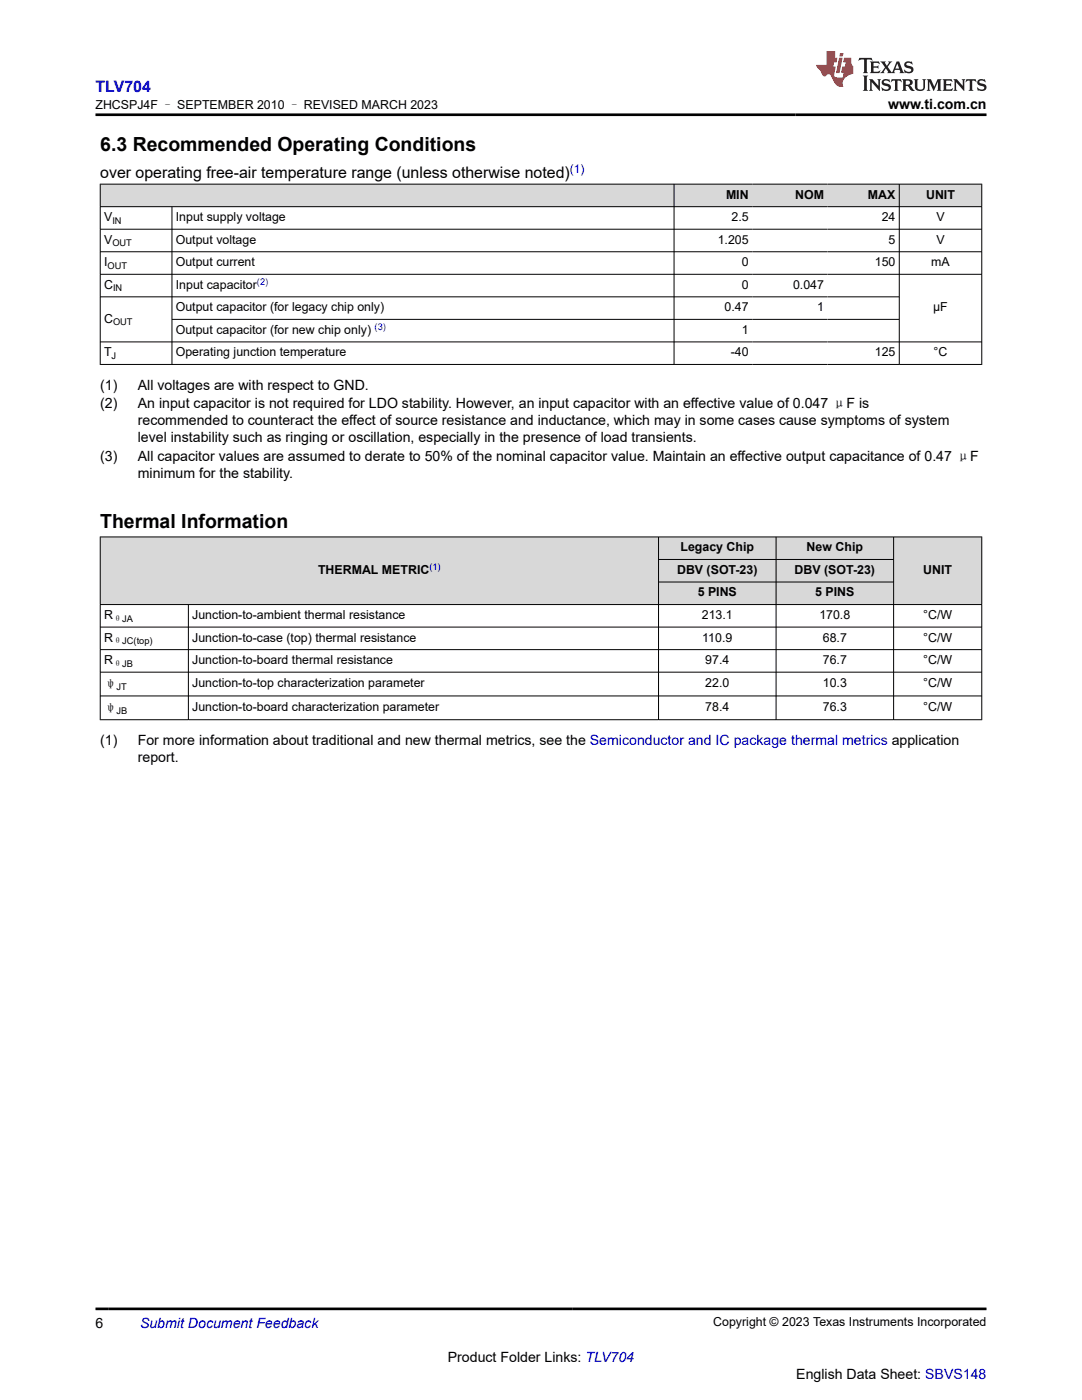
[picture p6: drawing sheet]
<svg xmlns="http://www.w3.org/2000/svg" width="216mm" height="279mm" viewBox="0 0 216 279" stroke-linecap="round" stroke-linejoin="round" font-family="sans-serif">
<defs><g id="words">
<g font-size="3.9">
<text x="20" y="30.1">6.3 Recommended Operating Conditions</text>
<text x="20" y="105.4">Thermal Information</text>
</g>
<text font-size="3.2" fill="#00f" x="19" y="18.3">TLV704</text>
<text font-size="3.2" x="20" y="35.6">over operating free-air temperature range (unless otherwise noted)</text>
<g font-size="2.8">
<text x="177.2" y="21.7">www.ti.com.cn</text>
<text x="20" y="77.8">(1)</text>
<text x="27.5" y="77.8">All voltages are with respect to GND.</text>
<text x="20" y="81.5">(2)</text>
<text x="27.5" y="81.5">An input capacitor is not required for LDO stability. However, an input capacitor with an effective value of 0.047 μF is</text>
<text x="27.5" y="84.9">recommended to counteract the effect of source resistance and inductance, which may in some cases cause symptoms of system</text>
<text x="27.5" y="88.2">level instability such as ringing or oscillation, especially in the presence of load transients.</text>
<text x="20" y="91.9">(3)</text>
<text x="27.5" y="91.9">All capacitor values are assumed to derate to 50% of the nominal capacitor value. Maintain an effective output capacitance of 0.47 μF</text>
<text x="27.5" y="95.3">minimum for the stability.</text>
<text x="20" y="148.7">(1)</text>
<text x="27.5" y="148.7">For more information about traditional and new thermal metrics, see the Semiconductor and IC package thermal metrics application</text>
<text x="27.5" y="152.1">report.</text>
<text x="19" y="265">6</text>
<text x="89.4" y="271.9">Product Folder Links: TLV704</text>
<text x="158.9" y="275.3">English Data Sheet: SBVS148</text>
</g>
<text font-size="2.8" fill="#00f" x="27.9" y="265">Submit Document Feedback</text>
<g font-size="2.5">
<text x="19.1" y="21.8">ZHCSPJ4F – SEPTEMBER 2010 – REVISED MARCH 2023</text>
<text x="144.9" y="39.6">MIN</text>
<text x="158.7" y="39.6">NOM</text>
<text x="173.2" y="39.6">MAX</text>
<text x="184.8" y="39.6">UNIT</text>
<text x="20.8" y="44.1">V</text>
<text x="35.1" y="44.1">Input supply voltage</text>
<text x="146" y="44.1">2.5</text>
<text x="175.9" y="44.1">24</text>
<text x="186.8" y="44.1">V</text>
<text x="20.8" y="48.6">V</text>
<text x="20.8" y="53.1">I</text>
<text x="35.1" y="48.6">Output voltage</text>
<text x="35.1" y="53.1">Output current</text>
<text x="143.2" y="48.6">1.205</text>
<text x="148" y="53.1">0</text>
<text x="174.6" y="53.1">150</text>
<text x="177.3" y="48.6">5</text>
<text x="185.8" y="53.1">mA</text>
<text x="186.8" y="48.6">V</text>
<text x="20.8" y="57.6">C</text>
<text x="35.1" y="57.6">Input capacitor</text>
<text x="148" y="57.6">0</text>
<text x="158.2" y="57.6">0.047</text>
<text x="20.8" y="64.4">C</text>
<text x="35.1" y="62.1">Output capacitor (for legacy chip only)</text>
<text x="144.6" y="62.1">0.47</text>
<text x="163.1" y="62.1">1</text>
<text x="186.2" y="62.1">µF</text>
<text x="20.8" y="71.1">T</text>
<text x="35.1" y="66.6">Output capacitor (for new chip only)</text>
<text x="35.1" y="71.1">Operating junction temperature</text>
<text x="145.8" y="71.1">-40</text>
<text x="148" y="66.6">1</text>
<text x="174.6" y="71.1">125</text>
<text x="186.3" y="71.1">°C</text>
<text x="135.8" y="110">Legacy Chip</text>
<text x="161" y="110">New Chip</text>
<text x="63.5" y="114.5">THERMAL METRIC</text>
<text x="135.1" y="114.5">DBV (SOT-23)</text>
<text x="139.2" y="119">5 PINS</text>
<text x="158.6" y="114.5">DBV (SOT-23)</text>
<text x="162.7" y="119">5 PINS</text>
<text x="184.2" y="114.5">UNIT</text>
<text x="20.8" y="123.5">R</text>
<text x="38.4" y="123.5">Junction-to-ambient thermal resistance</text>
<text x="140" y="123.5">213.1</text>
<text x="163.5" y="123.5">170.8</text>
<text x="184.2" y="123.5">°C/W</text>
<text x="20.8" y="128">R</text>
<text x="38.4" y="128">Junction-to-case (top) thermal resistance</text>
<text x="140.1" y="128">110.9</text>
<text x="164.2" y="128">68.7</text>
<text x="184.2" y="128">°C/W</text>
<text x="20.8" y="132.5">R</text>
<text x="20.8" y="137.3">ψ</text>
<text x="38.4" y="132.5">Junction-to-board thermal resistance</text>
<text x="38.4" y="137.2">Junction-to-top characterization parameter</text>
<text x="140.7" y="132.5">97.4</text>
<text x="140.7" y="137.2">22.0</text>
<text x="164.2" y="132.5">76.7</text>
<text x="164.2" y="137.2">10.3</text>
<text x="184.2" y="132.5">°C/W</text>
<text x="184.2" y="137.2">°C/W</text>
<text x="20.8" y="142">ψ</text>
<text x="38.4" y="141.9">Junction-to-board characterization parameter</text>
<text x="140.7" y="141.9">78.4</text>
<text x="164.2" y="141.9">76.3</text>
<text x="184.2" y="141.9">°C/W</text>
<text x="142.3" y="264.7">Copyright © 2023 Texas Instruments Incorporated</text>
</g>
<text font-size="2.4" fill="#00f" x="113.7" y="34.5">(1)</text>
<g font-size="1.9">
<text x="22.4" y="44.6">IN</text>
<text x="21.5" y="53.6">OUT</text>
<text x="22.4" y="49.1">OUT</text>
<text x="22.6" y="58.1">IN</text>
<text x="22.6" y="64.9">OUT</text>
<text x="22.3" y="71.6">J</text>
<text x="22.6" y="124">θJA</text>
<text x="22.6" y="128.5">θJC(top)</text>
<text x="22.6" y="133">θJB</text>
<text x="23.2" y="137.8">JT</text>
<text x="23.2" y="142.5">JB</text>
</g>
<g font-size="1.9" fill="#00f">
<text x="51.3" y="56.8">(2)</text>
<text x="74.7" y="65.8">(3)</text>
<text x="85.7" y="113.7">(1)</text>
</g>
</g></defs>
<g fill="#d8d8d8">
<path d="M20 36.8h175.9v4.4h-175.9z" fill-rule="evenodd"/>
<path d="M20.1 36.8h114.3v4.4h-114.3z" fill-rule="evenodd"/>
<path d="M134.6 36.8h15.5v4.4h-15.5z" fill-rule="evenodd"/>
<path d="M150.1 36.8h15v4.4h-15z" fill-rule="evenodd"/>
<path d="M165.1 36.8h14.3v4.4h-14.3z" fill-rule="evenodd"/>
<path d="M179.5 36.8h16.3v4.4h-16.3z" fill-rule="evenodd"/>
</g>
<g fill="none" stroke="#000" stroke-width=".2">
<path d="M19.9 36.8h176.1M20 36.7v36.1M134.5 36.7v36.1M179.4 36.7v36.1M195.9 36.7v36.1M19.9 41.2h176.1M19.9 45.7h176.1M19.9 50.2h176.1M19.9 54.7h176.1M19.9 59.2h159.6M34.3 41.2v31.6M19.9 68.2h176.1"/>
<path d="M19.9 72.7h176.1M34.3 63.7h145.2"/>
</g>
<g fill="#d8d8d8">
<path d="M20 107.2h175.9v4.5h-175.9z" fill-rule="evenodd"/>
<path d="M20.1 107.2h111.2v13.4h-111.2z" fill-rule="evenodd"/>
<path d="M131.5 107.2h23.3v4.4h-23.3z" fill-rule="evenodd"/>
<path d="M154.9 107.2h23.3v4.4h-23.3z" fill-rule="evenodd"/>
<path d="M178.4 107.2h17.4v13.4h-17.4z" fill-rule="evenodd"/>
<path d="M131.5 111.7h23.3v4.4h-23.3z" fill-rule="evenodd"/>
<path d="M154.9 111.7h23.3v4.4h-23.3z" fill-rule="evenodd"/>
<path d="M131.5 116.2h23.3v4.4h-23.3z" fill-rule="evenodd"/>
<path d="M154.9 116.2h23.3v4.4h-23.3z" fill-rule="evenodd"/>
</g>
<g fill="none" stroke="#000" stroke-width=".2">
<path d="M19.9 107.2h176.1M20 107.1v36.6M131.4 107.1v36.6M131.4 111.7h47M131.4 116.2h47M154.9 107.1v36.6M178.3 107.1v36.6M195.9 107.1v36.6M19.9 120.7h176.1M19.9 125.2h176.1M19.9 129.6h176.1M19.9 134.1h176.1"/>
<path d="M19.9 138.9h176.1M37.6 120.7v23M19.9 143.6h176.1"/>
</g>
<path d="M171.5 11.6l-.2 .5 .5-.2h.6v.1v2.2l-.2 .4h1l-.2-.4v-2.2v-.1h.5l.5 .2-.1-.5zM173.6 12.3l.2 .4v1.5l-.2 .4h1.9l.1-.6a1.08 1.08 0 0 1-1.3 .2v-.7h.6l.4 .2v-.7l-.4 .2h-.6v-.5l.2-.2a1 1 0 0 1 1 .3l-.1-.5zM175.7 12.3l.9 1.1-1 1.2h.9l-.2-.2 .5-.8 .4 .8-.2 .2h1.6l-.2-.2 .2-.5h.9l.1 .5-.1 .2h.9l-.2-.3-.8-2h-.5l-.9 2.2-.9-1.1 .9-1.1h-.8l.2 .2-.4 .6-.4-.6 .2-.2zM179 12.7l.4 1h-.7zM180.7 12.4a.65 .65 0 0 0-.2 .7 .65 .65 0 0 0 .6 .5l.6 .1 .1 .3a.79 .79 0 0 1-.7 .4 .79 .79 0 0 1-.7-.5l.1 .7 .2-.1a.93 .93 0 0 0 1.1 .1 .93 .93 0 0 0 .4-1 1.46 1.46 0 0 0-1.2-.6l-.1-.3a1.09 1.09 0 0 1 1.2 .2l-.2-.6-.1 .1-.5-.2zM172.2 15.1l.2 .4v2.2l-.2 .4h1l-.2-.4v-2.2l.2-.4zM173.4 15.8l.2 .4v1.5l-.2 .4h.8l-.3-.4 .1-1.3 1.6 1.8v-2l.2-.4h-.7l.1 .2 .1 1.1-1.2-1.3zM176.2 15.9a.65 .65 0 0 0-.2 .8 .65 .65 0 0 0 .6 .4l.6 .2 .1 .2a.79 .79 0 0 1-.7 .4 .79 .79 0 0 1-.7-.5l.1 .7 .2-.1a.93 .93 0 0 0 1.1 .1 .93 .93 0 0 0 .4-.9 1.46 1.46 0 0 0-1.2-.6l-.1-.4a1.09 1.09 0 0 1 1.2 .2l-.1-.6-.2 .1-.5-.1zM177.9 15.8l-.1 .6a.63 .63 0 0 1 .8-.3v1.6l-.3 .4h1l-.2-.4v-1.6a.66 .66 0 0 1 .8 .3l-.1-.6zM180 15.8l.2 .4v1.5l-.2 .4h1l-.2-.2-.1-.7h.5l.1 .2a.79 .79 0 0 0 1.2 .6l-1-.9a.61 .61 0 0 0 .6-.6 .61 .61 0 0 0-.5-.7zM180.8 16.1h.1a.47 .47 0 0 1 .5 .1 .47 .47 0 0 1 .1 .5l-.1 .1-.7 .1zM182.3 15.8l.2 .2a2.27 2.27 0 0 0 .4 2 1.04 1.04 0 0 0 1.7-.7v-1.3l.2-.2h-.8l.2 .4v1.1a.6 .6 0 0 1-.6 .6 .6 .6 0 0 1-.6-.6v-1.1l.3-.4zM184.9 15.8l.2 .4v1.5l-.2 .4h.8l-.3-.4v-1.4l.9 1.9 .9-1.9v1.4l-.3 .4h1l-.2-.4v-1.5l.2-.4h-.8l-.7 1.5-.6-1.5zM188.1 15.8l.2 .4v1.5l-.2 .4h1.9l.1-.6a1.09 1.09 0 0 1-1.3 .2v-.7h.6l.4 .2v-.6l-.4 .2h-.6v-.6l.2-.1a1.01 1.01 0 0 1 1 .3l-.1-.6zM190.2 15.8l.3 .4v1.5l-.3 .4h.8l-.2-.4v-1.3l1.6 1.8v-2l.2-.4h-.7l.2 .2v1.1l-1.2-1.3zM192.8 15.8l-.1 .6a.63 .63 0 0 1 .8-.3v1.6l-.3 .4h1l-.2-.4v-1.6a.66 .66 0 0 1 .8 .3l-.1-.6zM195.2 15.9a.65 .65 0 0 0-.2 .8 .65 .65 0 0 0 .6 .4l.6 .2 .2 .2a.79 .79 0 0 1-.7 .4 .79 .79 0 0 1-.7-.5l.1 .7 .2-.1a.93 .93 0 0 0 1 .1 .93 .93 0 0 0 .5-.9 1.46 1.46 0 0 0-1.3-.6v-.4a1.09 1.09 0 0 1 1.2 .2l-.2-.6-.2 .1-.5-.1z" fill="#231f20"/>
<path d="M164.9 10.2v2.8h-2l.1 .3 .8 1a.95 .95 0 0 0 1 .9 .59 .59 0 0 1 .5-.4 .59 .59 0 0 1 .5 .4l.4 .7a1.59 1.59 0 0 0 2.1 1.4 1.61 1.61 0 0 1 1-2.3l1-.3-.1-1.5a1.59 1.59 0 0 1-.3-1.7h-1.5l-.2 .9h.6l-.2 .9h-.5l-.2 1v.2l.4 .1-.1 .9h-.7a.73 .73 0 0 1-1-.7l.3-1.5h-.5l.1-.9h.5l.2-.9h-.5v-1.3zM167.4 11.5l-.6 3.1h.7l.6-3.1zM167.6 10.6l-.1 .6h.7l.1-.6z" fill="#ed1c24"/>
<path d="M19 22.9h177.8M19 261.2h177.8" fill="none" stroke="#000" stroke-width=".53"/>
<use href="#words"/>
</svg>
